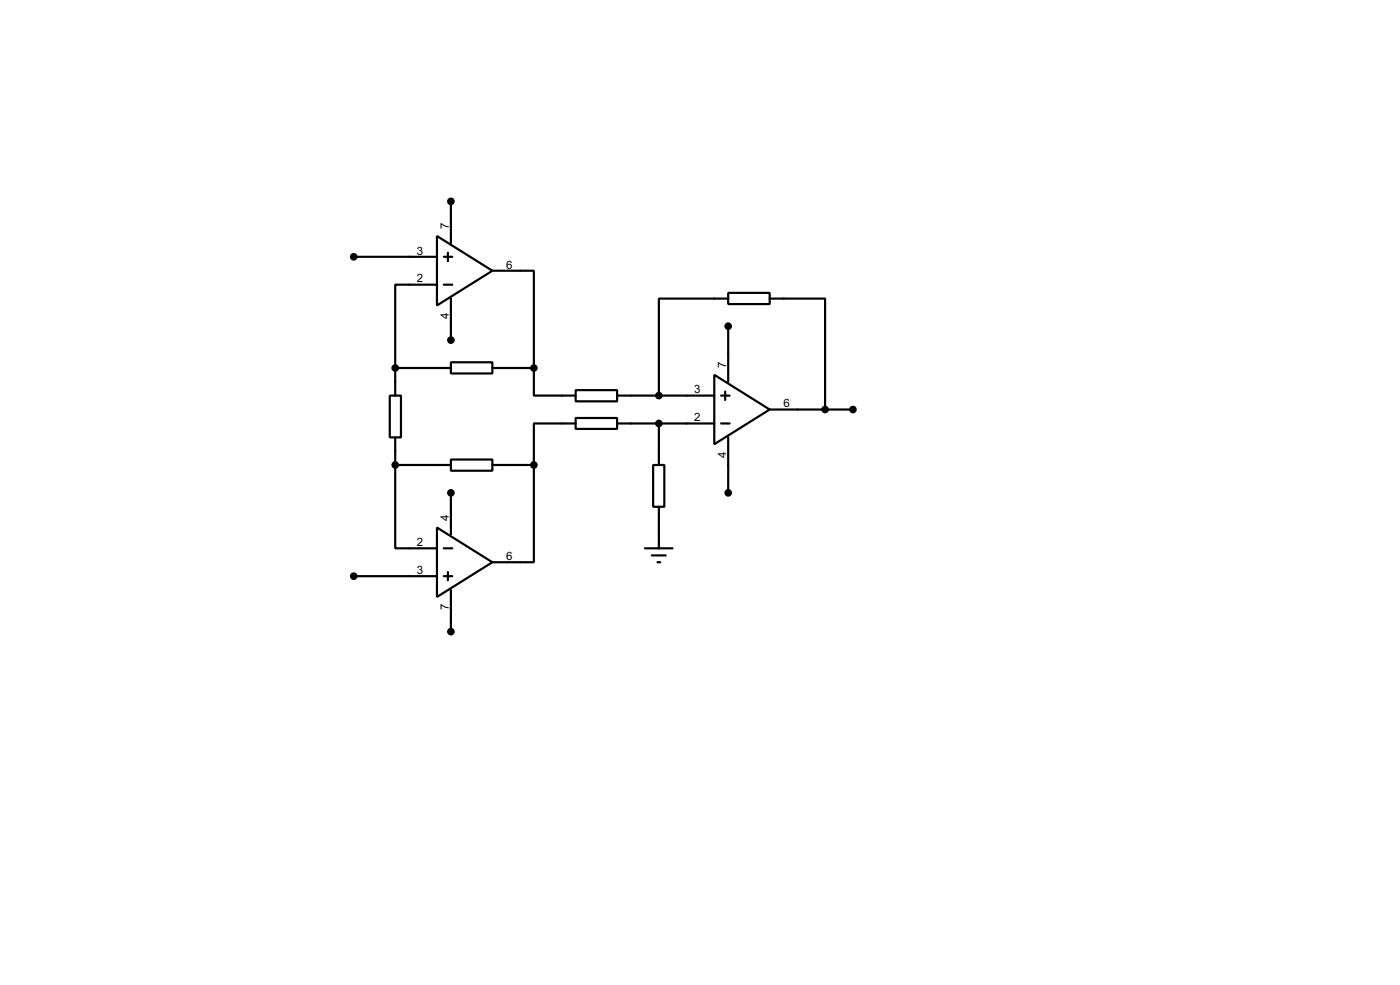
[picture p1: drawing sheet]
<svg xmlns="http://www.w3.org/2000/svg" width="256mm" height="180mm" viewBox="0 0 256 180" stroke-linecap="round" stroke-linejoin="round" font-family="sans-serif">
<defs><g id="words">
<g font-size="2.4">
<text x="82.2" y="42" transform="rotate(-90 82.2 42)">7</text>
<text x="76.4" y="46.6">3</text>
<text x="76.4" y="51.7">2</text>
<text x="92.8" y="49.2">6</text>
<text x="82.2" y="58.3" transform="rotate(-90 82.2 58.3)">4</text>
<text x="127.2" y="72">3</text>
<text x="133" y="67.3" transform="rotate(-90 133 67.3)">7</text>
<text x="127.2" y="77.1">2</text>
<text x="143.6" y="74.6">6</text>
<text x="133" y="83.8" transform="rotate(-90 133 83.8)">4</text>
<text x="82.2" y="95.3" transform="rotate(-90 82.2 95.3)">4</text>
<text x="76.4" y="100">2</text>
<text x="76.4" y="105.1">3</text>
<text x="92.8" y="102.5">6</text>
<text x="82.2" y="111.7" transform="rotate(-90 82.2 111.7)">7</text>
</g>
</g></defs>
<g fill="none" stroke="#000" stroke-width=".4">
<path d="M82.6 36.9v7.6M64.8 47h15.3M80.1 43.2l10.1 6.4-10.1 6.3zM80.1 52.1h-7.7v15.3M81.3 47h1.6M81.3 52.1h1.6M82.1 46.3v1.5M82.6 54.7v7.6M90.2 49.6h7.6v17.8M133.4 53.6h7.6v2.1h-7.6zM133.4 54.7h-12.7v17.7M133.4 59.7v10.2"/>
<path d="M141 54.7h10.2v20.3M71.4 72.4h2.1v7.7h-2.1zM72.4 67.4v5M72.4 67.4h10.2M82.6 66.3h7.6v2.1h-7.6zM90.2 67.4h7.6M97.8 67.4v5h7.7M105.5 71.4h7.6v2.1h-7.6zM105.5 76.5h7.6v2h-7.6zM105.5 77.5h-7.7v7.6M113.1 77.5h17.8M113.1 72.4h17.8"/>
<path d="M120.7 77.5v7.6M130.9 68.6l10.1 6.4-10.1 6.3zM132.1 77.5h1.6M132.1 72.4h1.6M132.9 71.7v1.5M141 75h15.3M72.4 85.1v15.3h7.7M72.4 80.1v5M72.4 85.1h10.2M80.1 96.6l10.1 6.3-10.1 6.4zM82.6 84.1h7.6v2.1h-7.6zM82.6 90.2v7.6"/>
<path d="M90.2 85.1h7.6M97.8 85.1v17.8h-7.6M119.7 85.1h2v7.7h-2zM120.7 92.8v7.6M133.4 80.1v10.1M64.8 105.5h15.3M81.3 105.5h1.6M81.3 100.4h1.6M82.1 104.7v1.5M82.6 108v7.6M118.2 100.4h5M119.4 101.7h2.6"/>
<path d="M120.5 102.9h.5"/>
</g>
<g fill="#000" stroke="#000" stroke-width=".4">
<circle cx="82.6" cy="36.9" r=".5"/>
<circle cx="64.8" cy="47" r=".5"/>
<circle cx="133.4" cy="59.7" r=".5"/>
<circle cx="72.4" cy="67.4" r=".5"/>
<circle cx="82.6" cy="62.3" r=".5"/>
<circle cx="97.8" cy="67.4" r=".5"/>
<circle cx="120.7" cy="77.5" r=".5"/>
<circle cx="120.7" cy="72.4" r=".5"/>
<circle cx="151.1" cy="75" r=".5"/>
<circle cx="156.2" cy="75" r=".5"/>
<circle cx="72.4" cy="85.1" r=".5"/>
<circle cx="82.6" cy="90.2" r=".5"/>
<circle cx="97.8" cy="85.1" r=".5"/>
<circle cx="133.4" cy="90.2" r=".5"/>
<circle cx="64.8" cy="105.5" r=".5"/>
<circle cx="82.6" cy="115.6" r=".5"/>
</g>
<use href="#words"/>
</svg>
